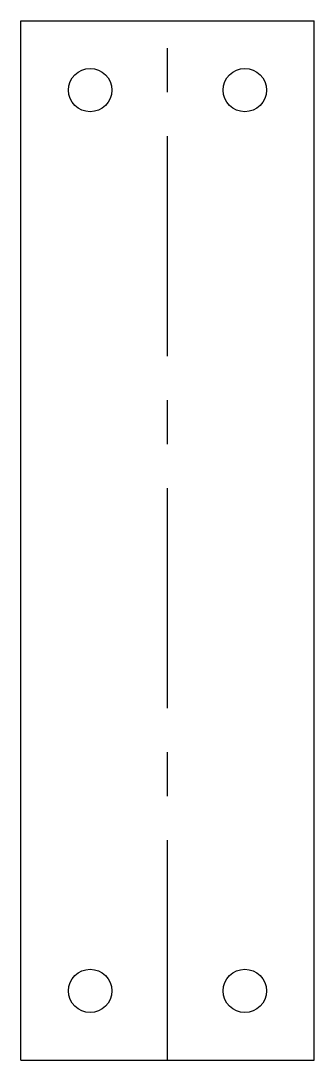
# Model space of a CAD drawing. Header units: millimetres. Extents: x -6.9 to 10, y -30 to 30.
import ezdxf

# ---------------------------------------------------------------- set-up
doc = ezdxf.new("R2010")
doc.units = ezdxf.units.MM
doc.linetypes.add('CENTERX2', pattern=[20.32, 12.7, -2.54, 2.54, -2.54])

msp = doc.modelspace()

# ---------------------------------------------------------------- linework, layer by layer
at = {"color": 7, "linetype": 'Continuous', "lineweight": 25}
for p, q in [((-6.927, -30), (-6.927, 30)), ((-6.927, 30), (10, 30)), ((10, -30), (10, 30)), ((-6.927, -30), (10, -30))]:
    msp.add_line(p, q, dxfattribs=at)
at = {"color": 7, "linetype": 'CENTERX2'}
msp.add_line((1.537, -30), (1.537, 30), dxfattribs=at)
at = {"color": 7, "linetype": 'Continuous', "lineweight": 25}
for centre in [(-2.927, 26), (6, 26), (-2.927, -26), (6, -26)]:
    msp.add_circle(centre, 1.25, dxfattribs=at)

doc.saveas('drawing.dxf')
